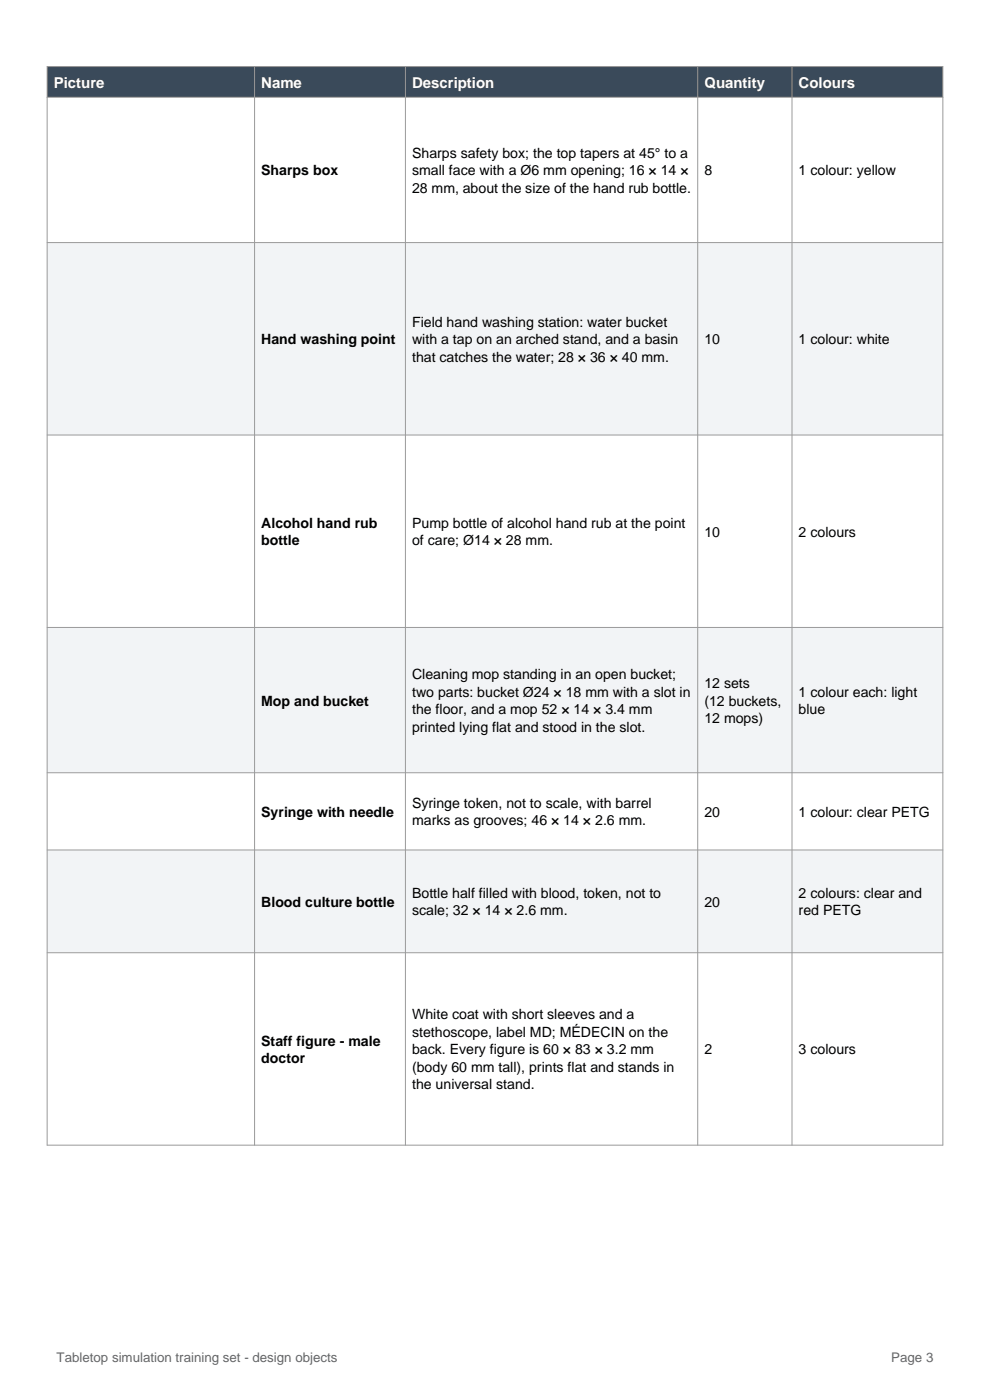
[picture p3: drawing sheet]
<svg xmlns="http://www.w3.org/2000/svg" width="210mm" height="297mm" viewBox="0 0 210 297" stroke-linecap="round" stroke-linejoin="round" font-family="sans-serif">
<defs><g id="words">
<g font-size="3.2" fill="#fff">
<text x="11.4" y="18.7">Picture</text>
<text x="55.4" y="18.7">Name</text>
<text x="87.4" y="18.7">Description</text>
<text x="149.4" y="18.7">Quantity</text>
<text x="169.4" y="18.7">Colours</text>
</g>
<g font-size="3">
<text x="87.4" y="33.5">Sharps safety box; the top tapers at 45° to a</text>
<text x="55.4" y="37.2">Sharps box</text>
<text x="87.4" y="37.2">small face with a Ø6 mm opening; 16 × 14 ×</text>
<text x="87.4" y="40.9">28 mm, about the size of the hand rub bottle.</text>
<text x="149.4" y="37.2">8</text>
<text x="169.4" y="37.2">1 colour: yellow</text>
<text x="87.4" y="69.3">Field hand washing station: water bucket</text>
<text x="55.4" y="73">Hand washing point</text>
<text x="87.4" y="73">with a tap on an arched stand, and a basin</text>
<text x="87.4" y="76.7">that catches the water; 28 × 36 × 40 mm.</text>
<text x="149.4" y="73">10</text>
<text x="169.4" y="73">1 colour: white</text>
<text x="55.4" y="112">Alcohol hand rub</text>
<text x="87.4" y="112">Pump bottle of alcohol hand rub at the point</text>
<text x="149.4" y="113.8">10</text>
<text x="169.4" y="113.8">2 colours</text>
<text x="55.4" y="115.7">bottle</text>
<text x="87.4" y="115.7">of care; Ø14 × 28 mm.</text>
<text x="55.4" y="149.7">Mop and bucket</text>
<text x="87.4" y="144.1">Cleaning mop standing in an open bucket;</text>
<text x="87.4" y="147.8">two parts: bucket Ø24 × 18 mm with a slot in</text>
<text x="149.4" y="146">12 sets</text>
<text x="149.4" y="149.7">(12 buckets,</text>
<text x="169.4" y="147.8">1 colour each: light</text>
<text x="87.4" y="151.5">the floor, and a mop 52 × 14 × 3.4 mm</text>
<text x="87.4" y="155.2">printed lying flat and stood in the slot.</text>
<text x="149.4" y="153.4">12 mops)</text>
<text x="169.4" y="151.5">blue</text>
<text x="55.4" y="173.3">Syringe with needle</text>
<text x="87.4" y="171.4">Syringe token, not to scale, with barrel</text>
<text x="149.4" y="173.3">20</text>
<text x="169.4" y="173.3">1 colour: clear PETG</text>
<text x="87.4" y="175.1">marks as grooves; 46 × 14 × 2.6 mm.</text>
<text x="87.4" y="190.5">Bottle half filled with blood, token, not to</text>
<text x="169.4" y="190.5">2 colours: clear and</text>
<text x="55.4" y="192.4">Blood culture bottle</text>
<text x="87.4" y="194.2">scale; 32 × 14 × 2.6 mm.</text>
<text x="149.4" y="192.4">20</text>
<text x="169.4" y="194.2">red PETG</text>
<text x="55.4" y="221.8">Staff figure - male</text>
<text x="87.4" y="216.3">White coat with short sleeves and a</text>
<text x="87.4" y="220">stethoscope, label MD; MÉDECIN on the</text>
<text x="55.4" y="225.5">doctor</text>
<text x="87.4" y="223.7">back. Every figure is 60 × 83 × 3.2 mm</text>
<text x="87.4" y="227.4">(body 60 mm tall), prints flat and stands in</text>
<text x="149.4" y="223.7">2</text>
<text x="169.4" y="223.7">3 colours</text>
<text x="87.4" y="231.1">the universal stand.</text>
</g>
<g font-size="2.8" fill="#666">
<text x="12" y="289">Tabletop simulation training set - design objects</text>
<text x="189.1" y="289">Page 3</text>
</g>
</g></defs>
<path d="M10 14.1h190v6.5h-190z" fill-rule="evenodd" fill="#3a4a5a"/>
<path d="M10 20.6h190v30.9h-190z" fill-rule="evenodd" fill="#fff"/>
<path d="M10 51.5h190v40.8h-190z" fill-rule="evenodd" fill="#f2f4f6"/>
<path d="M10 92.3h190v40.8h-190z" fill-rule="evenodd" fill="#fff"/>
<path d="M10 133.1h190v30.8h-190z" fill-rule="evenodd" fill="#f2f4f6"/>
<path d="M10 163.9h190v16.4h-190z" fill-rule="evenodd" fill="#fff"/>
<path d="M10 180.3h190v21.8h-190z" fill-rule="evenodd" fill="#f2f4f6"/>
<path d="M10 202.1h190v40.8h-190z" fill-rule="evenodd" fill="#fff"/>
<path d="M10 14.1h190v228.8h-190zM54 14.1v228.8M86 14.1v228.8M148 14.1v228.8M168 14.1v228.8M10 20.6h190M10 51.5h190M10 92.3h190M10 133.1h190M10 163.9h190M10 180.3h190M10 202.1h190" fill="none" stroke="#9a9a9a" stroke-width=".21"/>
<use href="#words"/>
</svg>
